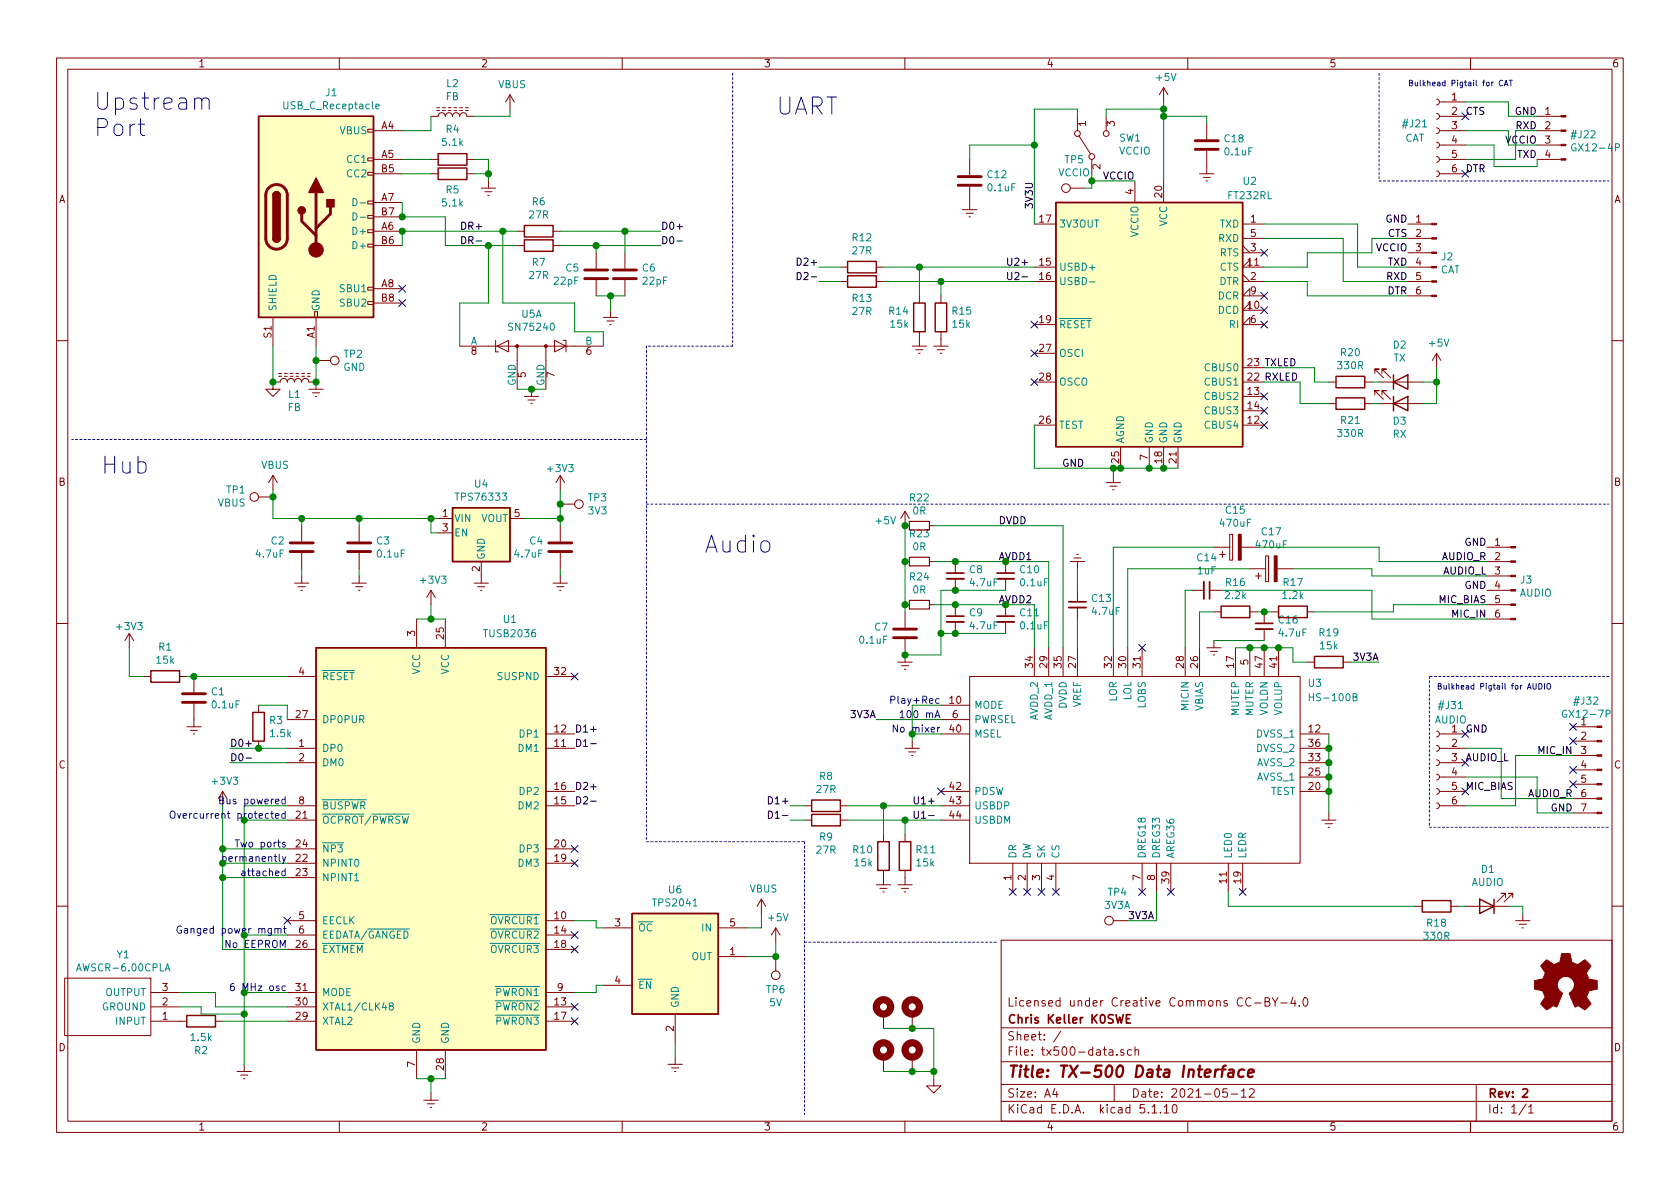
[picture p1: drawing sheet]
<svg xmlns="http://www.w3.org/2000/svg" width="297mm" height="210mm" viewBox="0 0 297 210" stroke-linecap="round" stroke-linejoin="round" font-family="sans-serif">
<defs><g id="words">
<g font-size="4.2" fill="#0000c2">
<text x="16.5" y="19.5">Upstream</text>
<text x="137.2" y="20.3">UART</text>
<text x="16.5" y="24.1">Port</text>
<text x="17.8" y="83.8">Hub</text>
<text x="124.5" y="97.8">Audio</text>
</g>
<text font-size="2.8" fill="#840000" x="178" y="190.5">Title: TX-500 Data Interface</text>
<g font-size="2.1" fill="#840000">
<text x="178" y="178">Licensed under Creative Commons CC-BY-4.0</text>
<text x="178" y="184">Sheet: /</text>
<text x="178" y="181">Chris Keller K0SWE</text>
<text x="178" y="186.7">File: tx500-data.sch</text>
<text x="178" y="196.9">KiCad E.D.A. kicad 5.1.10</text>
<text x="178" y="194.1">Size: A4</text>
<text x="200" y="194.1">Date: 2021-05-12</text>
<text x="263" y="194.1">Rev: 2</text>
<text x="263" y="196.9">Id: 1/1</text>
</g>
<g font-size="1.8" fill="#840000">
<text x="35" y="11.9">1</text>
<text x="85" y="11.9">2</text>
<text x="135" y="11.9">3</text>
<text x="185" y="11.9">4</text>
<text x="235" y="11.9">5</text>
<text x="285" y="11.9">6</text>
<text x="256.7" y="17.8">1</text>
<text x="67.5" y="22.9">A4</text>
<text x="192" y="22.3" transform="rotate(-90 192 22.3)">1</text>
<text x="197.1" y="22.3" transform="rotate(-90 197.1 22.3)">3</text>
<text x="256.7" y="20.3">2</text>
<text x="256.7" y="22.9">3</text>
<text x="273.2" y="20.3">1</text>
<text x="273.2" y="22.9">2</text>
<text x="67.5" y="27.9">A5</text>
<text x="194.6" y="29.9" transform="rotate(-90 194.6 29.9)">2</text>
<text x="256.7" y="25.4">4</text>
<text x="256.7" y="27.9">5</text>
<text x="273.2" y="25.4">3</text>
<text x="273.2" y="27.9">4</text>
<text x="10.4" y="35.9">A</text>
<text x="67.5" y="35.6">A7</text>
<text x="67.5" y="30.5">B5</text>
<text x="200.4" y="34.4" transform="rotate(-90 200.4 34.4)">4</text>
<text x="205.5" y="34.9" transform="rotate(-90 205.5 34.9)">20</text>
<text x="256.7" y="30.5">6</text>
<text x="285.4" y="35.9">A</text>
<text x="67.5" y="40.6">A6</text>
<text x="67.5" y="38.1">B7</text>
<text x="183.8" y="39.4">17</text>
<text x="221.1" y="39.4">1</text>
<text x="221.1" y="41.9">5</text>
<text x="250.3" y="39.4">1</text>
<text x="250.3" y="41.9">2</text>
<text x="67.5" y="43.2">B6</text>
<text x="183.8" y="47">15</text>
<text x="220.6" y="47">11</text>
<text x="221.1" y="44.4">3</text>
<text x="250.3" y="44.4">3</text>
<text x="250.3" y="47">4</text>
<text x="67.5" y="50.8">A8</text>
<text x="67.5" y="53.3">B8</text>
<text x="183.8" y="49.5">16</text>
<text x="221.1" y="49.5">2</text>
<text x="221.1" y="52.1">9</text>
<text x="250.3" y="49.5">5</text>
<text x="250.3" y="52.1">6</text>
<text x="48" y="59.7" transform="rotate(-90 48 59.7)">S1</text>
<text x="55.6" y="59.8" transform="rotate(-90 55.6 59.8)">A1</text>
<text x="183.8" y="57.1">19</text>
<text x="220.6" y="54.6">10</text>
<text x="221.1" y="57.1">6</text>
<text x="83.3" y="62.7">8</text>
<text x="103.7" y="62.7">6</text>
<text x="183.8" y="62.2">27</text>
<text x="93" y="66.8" transform="rotate(-90 93 66.8)">5</text>
<text x="98" y="66.8" transform="rotate(-90 98 66.8)">7</text>
<text x="183.8" y="67.3">28</text>
<text x="220.6" y="69.8">13</text>
<text x="183.8" y="74.9">26</text>
<text x="220.6" y="74.9">12</text>
<text x="220.6" y="72.4">14</text>
<text x="197.9" y="81.9" transform="rotate(-90 197.9 81.9)">25</text>
<text x="202.9" y="81.4" transform="rotate(-90 202.9 81.4)">7</text>
<text x="205.5" y="81.9" transform="rotate(-90 205.5 81.9)">18</text>
<text x="208" y="81.9" transform="rotate(-90 208 81.9)">21</text>
<text x="10.4" y="85.9">B</text>
<text x="285.4" y="85.9">B</text>
<text x="78.3" y="91.4">1</text>
<text x="78.3" y="94">3</text>
<text x="91" y="91.4">5</text>
<text x="84.8" y="101.1" transform="rotate(-90 84.8 101.1)">2</text>
<text x="264.3" y="96.5">1</text>
<text x="264.3" y="99.1">2</text>
<text x="264.3" y="101.6">3</text>
<text x="264.3" y="104.1">4</text>
<text x="264.3" y="106.7">5</text>
<text x="73.4" y="112.5" transform="rotate(-90 73.4 112.5)">3</text>
<text x="78.5" y="113" transform="rotate(-90 78.5 113)">25</text>
<text x="264.3" y="109.2">6</text>
<text x="52.9" y="119.4">4</text>
<text x="98.1" y="119.4">32</text>
<text x="182.6" y="118.1" transform="rotate(-90 182.6 118.1)">34</text>
<text x="185.2" y="118.1" transform="rotate(-90 185.2 118.1)">29</text>
<text x="187.7" y="118.1" transform="rotate(-90 187.7 118.1)">35</text>
<text x="190.2" y="118.1" transform="rotate(-90 190.2 118.1)">27</text>
<text x="196.6" y="118.1" transform="rotate(-90 196.6 118.1)">32</text>
<text x="199.1" y="118.1" transform="rotate(-90 199.1 118.1)">30</text>
<text x="201.7" y="118.1" transform="rotate(-90 201.7 118.1)">31</text>
<text x="209.3" y="118.1" transform="rotate(-90 209.3 118.1)">28</text>
<text x="211.8" y="118.1" transform="rotate(-90 211.8 118.1)">26</text>
<text x="218.2" y="118.1" transform="rotate(-90 218.2 118.1)">17</text>
<text x="220.7" y="117.6" transform="rotate(-90 220.7 117.6)">5</text>
<text x="223.3" y="118.1" transform="rotate(-90 223.3 118.1)">47</text>
<text x="225.8" y="118.1" transform="rotate(-90 225.8 118.1)">41</text>
<text x="167.9" y="124.5">10</text>
<text x="52.4" y="127">27</text>
<text x="98.1" y="129.5">12</text>
<text x="167.9" y="129.5">40</text>
<text x="168.4" y="127">6</text>
<text x="231.4" y="129.5">12</text>
<text x="256.7" y="129.5">1</text>
<text x="279.6" y="128.3">1</text>
<text x="279.6" y="130.8">2</text>
<text x="10.4" y="135.9">C</text>
<text x="52.9" y="132.1">1</text>
<text x="52.9" y="134.6">2</text>
<text x="98.1" y="132.1">11</text>
<text x="231.4" y="137.2">25</text>
<text x="231.4" y="134.6">33</text>
<text x="231.4" y="132.1">36</text>
<text x="256.7" y="132.1">2</text>
<text x="256.7" y="134.6">3</text>
<text x="256.7" y="137.2">4</text>
<text x="279.6" y="133.3">3</text>
<text x="279.6" y="135.9">4</text>
<text x="285.4" y="135.9">C</text>
<text x="52.9" y="142.2">8</text>
<text x="98.1" y="142.2">15</text>
<text x="98.1" y="139.7">16</text>
<text x="167.9" y="139.7">42</text>
<text x="167.9" y="142.2">43</text>
<text x="231.4" y="139.7">20</text>
<text x="256.7" y="139.7">5</text>
<text x="256.7" y="142.2">6</text>
<text x="279.6" y="138.4">5</text>
<text x="279.6" y="141">6</text>
<text x="279.6" y="143.5">7</text>
<text x="52.4" y="144.8">21</text>
<text x="52.4" y="149.9">24</text>
<text x="98.1" y="149.9">20</text>
<text x="167.9" y="144.8">44</text>
<text x="52.4" y="152.4">22</text>
<text x="52.4" y="154.9">23</text>
<text x="98.1" y="152.4">19</text>
<text x="178.8" y="155.7" transform="rotate(-90 178.8 155.7)">1</text>
<text x="181.4" y="155.7" transform="rotate(-90 181.4 155.7)">2</text>
<text x="183.9" y="155.7" transform="rotate(-90 183.9 155.7)">3</text>
<text x="186.4" y="155.7" transform="rotate(-90 186.4 155.7)">4</text>
<text x="201.7" y="155.7" transform="rotate(-90 201.7 155.7)">7</text>
<text x="204.2" y="155.7" transform="rotate(-90 204.2 155.7)">8</text>
<text x="206.8" y="156.2" transform="rotate(-90 206.8 156.2)">39</text>
<text x="216.9" y="156.2" transform="rotate(-90 216.9 156.2)">11</text>
<text x="219.5" y="156.2" transform="rotate(-90 219.5 156.2)">19</text>
<text x="52.4" y="167.6">26</text>
<text x="52.9" y="162.6">5</text>
<text x="52.9" y="165.1">6</text>
<text x="98.1" y="162.6">10</text>
<text x="98.1" y="165.1">14</text>
<text x="98.1" y="167.6">18</text>
<text x="108.7" y="163.8">3</text>
<text x="129.1" y="163.8">5</text>
<text x="108.7" y="174">4</text>
<text x="129.1" y="168.9">1</text>
<text x="28.7" y="177.8">2</text>
<text x="28.7" y="175.3">3</text>
<text x="52.4" y="177.8">30</text>
<text x="52.4" y="175.3">31</text>
<text x="98.1" y="177.8">13</text>
<text x="98.6" y="175.3">9</text>
<text x="10.4" y="185.9">D</text>
<text x="28.7" y="180.3">1</text>
<text x="52.4" y="180.3">29</text>
<text x="98.1" y="180.3">17</text>
<text x="119.1" y="182.3" transform="rotate(-90 119.1 182.3)">2</text>
<text x="285.4" y="185.9">D</text>
<text x="73.4" y="188.7" transform="rotate(-90 73.4 188.7)">7</text>
<text x="78.5" y="189.2" transform="rotate(-90 78.5 189.2)">28</text>
<text x="35" y="199.9">1</text>
<text x="85" y="199.9">2</text>
<text x="135" y="199.9">3</text>
<text x="185" y="199.9">4</text>
<text x="235" y="199.9">5</text>
<text x="285" y="199.9">6</text>
</g>
<g font-size="1.8" fill="#008484">
<text x="57.6" y="17">J1</text>
<text x="78.8" y="17.7">FB</text>
<text x="79" y="15.4">L2</text>
<text x="88.1" y="15.6">VBUS</text>
<text x="204.5" y="14.3">+5V</text>
<text x="50.4" y="19.3">USB_C_Receptacle</text>
<text x="60.1" y="23.7">VBUS</text>
<text x="78.9" y="23.5">R4</text>
<text x="248.2" y="22.5">#J21</text>
<text x="61.5" y="28.8">CC1</text>
<text x="78.3" y="25.8">5.1k</text>
<text x="188.3" y="28.9">TP5</text>
<text x="197.9" y="27.4">VCCIO</text>
<text x="197.9" y="25">SW1</text>
<text x="216.6" y="25.2">C18</text>
<text x="216.7" y="27.5">0.1uF</text>
<text x="248.4" y="25.1">CAT</text>
<text x="278" y="24.5">#J22</text>
<text x="278.5" y="26.8">GX12-4P</text>
<text x="61.5" y="31.4">CC2</text>
<text x="78.9" y="34.2">R5</text>
<text x="174.7" y="31.5">C12</text>
<text x="174.8" y="33.8">0.1uF</text>
<text x="187.1" y="31.2">VCCIO</text>
<text x="217.2" y="35.2">FT232RL</text>
<text x="219.9" y="32.7">U2</text>
<text x="62.7" y="41.5">D+</text>
<text x="78.3" y="36.5">5.1k</text>
<text x="93.6" y="38.6">27R</text>
<text x="94.1" y="36.3">R6</text>
<text x="187.2" y="40.3">3V3OUT</text>
<text x="201.3" y="41.9" transform="rotate(-90 201.3 41.9)">VCCIO</text>
<text x="206.4" y="40.1" transform="rotate(-90 206.4 40.1)">VCC</text>
<text x="215.7" y="40.3">TXD</text>
<text x="62.7" y="44.1">D+</text>
<text x="94.1" y="47">R7</text>
<text x="150.8" y="42.7">R12</text>
<text x="150.8" y="45">27R</text>
<text x="187.2" y="47.9">USBD+</text>
<text x="215.5" y="42.8">RXD</text>
<text x="215.7" y="47.9">CTS</text>
<text x="215.7" y="45.3">RTS</text>
<text x="254.9" y="46">J2</text>
<text x="60.3" y="51.7">SBU1</text>
<text x="93.6" y="49.3">27R</text>
<text x="98" y="50.3">22pF</text>
<text x="100.1" y="48">C5</text>
<text x="113.6" y="48">C6</text>
<text x="113.7" y="50.3">22pF</text>
<text x="150.8" y="53.4">R13</text>
<text x="187.2" y="50.4">USBD-</text>
<text x="215.4" y="53">DCR</text>
<text x="215.6" y="50.4">DTR</text>
<text x="254.6" y="48.4">CAT</text>
<text x="48.9" y="55.1" transform="rotate(-90 48.9 55.1)">SHIELD</text>
<text x="56.5" y="55.1" transform="rotate(-90 56.5 55.1)">GND</text>
<text x="60.3" y="54.2">SBU2</text>
<text x="90.3" y="58.5">SN75240</text>
<text x="92.2" y="56.2">U5A</text>
<text x="150.8" y="55.7">27R</text>
<text x="157.3" y="55.6">R14</text>
<text x="157.5" y="58">15k</text>
<text x="168.4" y="55.6">R15</text>
<text x="168.5" y="58">15k</text>
<text x="187.2" y="58">RESET</text>
<text x="215.4" y="55.5">DCD</text>
<text x="217.4" y="58">RI</text>
<text x="60.7" y="65.6">GND</text>
<text x="60.8" y="63.3">TP2</text>
<text x="83.2" y="61">A</text>
<text x="103.5" y="61">B</text>
<text x="187.2" y="63.1">OSCI</text>
<text x="213.2" y="65.7">CBUS0</text>
<text x="236.7" y="65.3">330R</text>
<text x="237.1" y="63">R20</text>
<text x="246.4" y="61.6">D2</text>
<text x="246.4" y="64">TX</text>
<text x="252.8" y="61.3">+5V</text>
<text x="51.1" y="70.4">L1</text>
<text x="91.2" y="68.2" transform="rotate(-90 91.2 68.2)">GND</text>
<text x="96.3" y="68.2" transform="rotate(-90 96.3 68.2)">GND</text>
<text x="187.2" y="68.2">OSCO</text>
<text x="213.2" y="70.7">CBUS2</text>
<text x="213.2" y="68.2">CBUS1</text>
<text x="50.9" y="72.7">FB</text>
<text x="187.2" y="75.8">TEST</text>
<text x="213.2" y="75.8">CBUS4</text>
<text x="213.2" y="73.3">CBUS3</text>
<text x="236.7" y="77.3">330R</text>
<text x="237.1" y="75">R21</text>
<text x="246.3" y="77.4">RX</text>
<text x="246.4" y="75.1">D3</text>
<text x="46.2" y="82.9">VBUS</text>
<text x="97" y="83.5">+3V3</text>
<text x="198.8" y="78.5" transform="rotate(-90 198.8 78.5)">AGND</text>
<text x="203.8" y="78.5" transform="rotate(-90 203.8 78.5)">GND</text>
<text x="206.4" y="78.5" transform="rotate(-90 206.4 78.5)">GND</text>
<text x="208.9" y="78.5" transform="rotate(-90 208.9 78.5)">GND</text>
<text x="38.5" y="89.6">VBUS</text>
<text x="40.1" y="87.3">TP1</text>
<text x="80.9" y="88.5">TPS76333</text>
<text x="84" y="86.2">U4</text>
<text x="104" y="88.7">TP3</text>
<text x="160.9" y="88.7">R22</text>
<text x="80.3" y="92.3">VIN</text>
<text x="80.3" y="94.9">EN</text>
<text x="85" y="92.3">VOUT</text>
<text x="104.1" y="91">3V3</text>
<text x="154.9" y="92.7">+5V</text>
<text x="160.9" y="95">R23</text>
<text x="161.4" y="91">0R</text>
<text x="215.9" y="93.2">470uF</text>
<text x="216.8" y="90.9">C15</text>
<text x="223.1" y="94.7">C17</text>
<text x="45.4" y="98.6">4.7uF</text>
<text x="48" y="96.3">C2</text>
<text x="66.6" y="96.3">C3</text>
<text x="66.8" y="98.6">0.1uF</text>
<text x="85.7" y="99.1" transform="rotate(-90 85.7 99.1)">GND</text>
<text x="91.1" y="98.6">4.7uF</text>
<text x="93.7" y="96.3">C4</text>
<text x="161.4" y="97.3">0R</text>
<text x="171.4" y="101.4">C8</text>
<text x="180.4" y="101.4">C10</text>
<text x="211.7" y="99.3">C14</text>
<text x="211.8" y="101.6">1uF</text>
<text x="222.2" y="97">470uF</text>
<text x="74.5" y="103.2">+3V3</text>
<text x="160.9" y="102.6">R24</text>
<text x="161.4" y="104.9">0R</text>
<text x="171.6" y="103.7">4.7uF</text>
<text x="180.5" y="103.7">0.1uF</text>
<text x="193.1" y="106.4">C13</text>
<text x="216.7" y="105.9">2.2k</text>
<text x="216.8" y="103.6">R16</text>
<text x="226.9" y="105.9">1.2k</text>
<text x="227" y="103.6">R17</text>
<text x="268.7" y="105.5">AUDIO</text>
<text x="268.9" y="103.2">J3</text>
<text x="20.8" y="111.4">+3V3</text>
<text x="85.8" y="112.7">TUSB2036</text>
<text x="89.1" y="110.2">U1</text>
<text x="152.1" y="113.8">0.1uF</text>
<text x="154.7" y="111.5">C7</text>
<text x="171.4" y="109">C9</text>
<text x="171.6" y="111.3">4.7uF</text>
<text x="180.4" y="109">C11</text>
<text x="180.5" y="111.3">0.1uF</text>
<text x="193.2" y="108.8">4.7uF</text>
<text x="226.1" y="110.3">C16</text>
<text x="226.2" y="112.6">4.7uF</text>
<text x="233.3" y="112.5">R19</text>
<text x="27.7" y="117.4">15k</text>
<text x="28.1" y="115.1">R1</text>
<text x="74.3" y="119.3" transform="rotate(-90 74.3 119.3)">VCC</text>
<text x="79.4" y="119.3" transform="rotate(-90 79.4 119.3)">VCC</text>
<text x="233.5" y="114.8">15k</text>
<text x="37.4" y="123">C1</text>
<text x="37.6" y="125.3">0.1uF</text>
<text x="56.9" y="120.3">RESET</text>
<text x="88.1" y="120.3">SUSPND</text>
<text x="172.2" y="125.3">MODE</text>
<text x="188.6" y="125.4" transform="rotate(-90 188.6 125.4)">DVDD</text>
<text x="191.1" y="125.1" transform="rotate(-90 191.1 125.1)">VREF</text>
<text x="197.5" y="124.1" transform="rotate(-90 197.5 124.1)">LOR</text>
<text x="200" y="123.9" transform="rotate(-90 200 123.9)">LOL</text>
<text x="202.6" y="125.3" transform="rotate(-90 202.6 125.3)">LOBS</text>
<text x="210.2" y="125.4" transform="rotate(-90 210.2 125.4)">MICIN</text>
<text x="212.7" y="125.8" transform="rotate(-90 212.7 125.8)">VBIAS</text>
<text x="231.4" y="121.5">U3</text>
<text x="232.1" y="124">HS-100B</text>
<text x="254.6" y="125.4">#J31</text>
<text x="278.5" y="124.6">#J32</text>
<text x="47.7" y="128">R3</text>
<text x="47.9" y="130.3">1.5k</text>
<text x="56.9" y="127.9">DP0PUR</text>
<text x="92.1" y="130.4">DP1</text>
<text x="172.2" y="130.4">MSEL</text>
<text x="172.2" y="127.9">PWRSEL</text>
<text x="183.5" y="127.4" transform="rotate(-90 183.5 127.4)">AVDD_2</text>
<text x="186.1" y="127.4" transform="rotate(-90 186.1 127.4)">AVDD_1</text>
<text x="219.1" y="126.6" transform="rotate(-90 219.1 126.6)">MUTEP</text>
<text x="221.6" y="126.7" transform="rotate(-90 221.6 126.7)">MUTER</text>
<text x="222.3" y="130.4">DVSS_1</text>
<text x="224.2" y="126.6" transform="rotate(-90 224.2 126.6)">VOLDN</text>
<text x="226.7" y="126.5" transform="rotate(-90 226.7 126.5)">VOLUP</text>
<text x="253.7" y="127.9">AUDIO</text>
<text x="276.8" y="126.9">GX12-7P</text>
<text x="56.9" y="133">DP0</text>
<text x="56.9" y="135.5">DM0</text>
<text x="91.8" y="133">DM1</text>
<text x="144.9" y="137.9">R8</text>
<text x="222.3" y="135.5">AVSS_2</text>
<text x="222.3" y="133">DVSS_2</text>
<text x="37.7" y="138.8">+3V3</text>
<text x="56.9" y="143.1">BUSPWR</text>
<text x="91.8" y="143.1">DM2</text>
<text x="92.1" y="140.6">DP2</text>
<text x="144.4" y="140.2">27R</text>
<text x="172.2" y="140.6">PDSW</text>
<text x="172.2" y="143.1">USBDP</text>
<text x="222.3" y="138">AVSS_1</text>
<text x="224.6" y="140.6">TEST</text>
<text x="56.9" y="145.7">OCPROT/PWRSW</text>
<text x="144.9" y="148.6">R9</text>
<text x="172.2" y="145.7">USBDM</text>
<text x="56.9" y="153.3">NPINT0</text>
<text x="56.9" y="155.8">NPINT1</text>
<text x="56.9" y="150.7">NP3</text>
<text x="91.8" y="153.3">DM3</text>
<text x="92.1" y="150.7">DP3</text>
<text x="144.4" y="150.9">27R</text>
<text x="150.9" y="150.9">R10</text>
<text x="151.2" y="153.2">15k</text>
<text x="162.1" y="150.9">R11</text>
<text x="162.1" y="153.2">15k</text>
<text x="179.7" y="151.9" transform="rotate(-90 179.7 151.9)">DR</text>
<text x="182.2" y="151.9" transform="rotate(-90 182.2 151.9)">DW</text>
<text x="184.8" y="151.9" transform="rotate(-90 184.8 151.9)">SK</text>
<text x="187.3" y="151.9" transform="rotate(-90 187.3 151.9)">CS</text>
<text x="202.6" y="151.9" transform="rotate(-90 202.6 151.9)">DREG18</text>
<text x="205.1" y="151.9" transform="rotate(-90 205.1 151.9)">DREG33</text>
<text x="207.6" y="151.9" transform="rotate(-90 207.6 151.9)">AREG36</text>
<text x="217.8" y="151.9" transform="rotate(-90 217.8 151.9)">LED0</text>
<text x="220.3" y="151.9" transform="rotate(-90 220.3 151.9)">LEDR</text>
<text x="262" y="154.4">D1</text>
<text x="115.7" y="160.3">TPS2041</text>
<text x="118.3" y="158">U6</text>
<text x="132.6" y="157.8">VBUS</text>
<text x="195.3" y="160.7">3V3A</text>
<text x="195.9" y="158.4">TP4</text>
<text x="260.2" y="156.7">AUDIO</text>
<text x="56.9" y="163.4">EECLK</text>
<text x="56.9" y="166">EEDATA/GANGED</text>
<text x="86.9" y="163.4">OVRCUR1</text>
<text x="86.9" y="166">OVRCUR2</text>
<text x="112.8" y="164.7">OC</text>
<text x="124.2" y="164.7">IN</text>
<text x="135.9" y="162.9">+5V</text>
<text x="251.9" y="166.2">330R</text>
<text x="252.4" y="163.9">R18</text>
<text x="14" y="171.8">AWSCR-6.00CPLA</text>
<text x="20.7" y="169.5">Y1</text>
<text x="56.9" y="168.5">EXTMEM</text>
<text x="86.9" y="168.5">OVRCUR3</text>
<text x="122.3" y="169.8">OUT</text>
<text x="18.1" y="178.7">GROUND</text>
<text x="18.6" y="176.1">OUTPUT</text>
<text x="56.9" y="178.7">XTAL1/CLK48</text>
<text x="56.9" y="176.1">MODE</text>
<text x="87.7" y="178.7">PWRON2</text>
<text x="87.7" y="176.1">PWRON1</text>
<text x="112.8" y="174.9">EN</text>
<text x="120" y="178.3" transform="rotate(-90 120 178.3)">GND</text>
<text x="135.5" y="175.6">TP6</text>
<text x="136.1" y="177.9">5V</text>
<text x="20.6" y="181.2">INPUT</text>
<text x="33.8" y="184.1">1.5k</text>
<text x="56.9" y="181.2">XTAL2</text>
<text x="74.3" y="184.7" transform="rotate(-90 74.3 184.7)">GND</text>
<text x="79.4" y="184.7" transform="rotate(-90 79.4 184.7)">GND</text>
<text x="87.7" y="181.2">PWRON3</text>
<text x="34.4" y="186.4">R2</text>
</g>
<g font-size="1.8">
<text x="259.1" y="20.3">CTS</text>
<text x="267.8" y="20.3">GND</text>
<text x="268" y="22.9">RXD</text>
<text x="266.2" y="25.4">VCCIO</text>
<text x="268.2" y="27.9">TXD</text>
<text x="195" y="31.7">VCCIO</text>
<text x="259.1" y="30.5">DTR</text>
<text x="81.3" y="40.6">DR+</text>
<text x="116.8" y="40.6">D0+</text>
<text x="182.6" y="37.1" transform="rotate(-90 182.6 37.1)">3V3U</text>
<text x="245" y="39.4">GND</text>
<text x="245.4" y="41.9">CTS</text>
<text x="81.3" y="43.2">DR-</text>
<text x="116.8" y="43.2">D0-</text>
<text x="141.5" y="47">D2+</text>
<text x="177.8" y="47">U2+</text>
<text x="243.3" y="44.4">VCCIO</text>
<text x="245.4" y="47">TXD</text>
<text x="141.9" y="49.5">D2-</text>
<text x="177.8" y="49.5">U2-</text>
<text x="245.2" y="49.5">RXD</text>
<text x="245.3" y="52.1">DTR</text>
<text x="220.6" y="64.8">23 TXLED</text>
<text x="220.6" y="67.3">22 RXLED</text>
<text x="187.8" y="82.5">GND</text>
<text x="176.5" y="92.7">DVDD</text>
<text x="176.5" y="99.1">AVDD1</text>
<text x="254.9" y="99.1">AUDIO_R</text>
<text x="255.1" y="101.6">AUDIO_L</text>
<text x="259" y="96.5">GND</text>
<text x="176.5" y="106.7">AVDD2</text>
<text x="254.4" y="106.7">MIC_BIAS</text>
<text x="259" y="104.1">GND</text>
<text x="256.9" y="109.2">MIC_IN</text>
<text x="239.4" y="116.8">3V3A</text>
<text x="101.6" y="129.5">D1+</text>
<text x="150.5" y="127">3V3A</text>
<text x="259.1" y="129.5">GND</text>
<text x="40.6" y="132.1">D0+</text>
<text x="40.6" y="134.6">D0-</text>
<text x="101.6" y="132.1">D1-</text>
<text x="259.1" y="134.6">AUDIO_L</text>
<text x="272.1" y="133.3">MIC_IN</text>
<text x="101.6" y="142.2">D2-</text>
<text x="101.6" y="139.7">D2+</text>
<text x="136.4" y="142.2">D1+</text>
<text x="161.3" y="142.2">U1+</text>
<text x="259.1" y="139.7">MIC_BIAS</text>
<text x="270.2" y="141">AUDIO_R</text>
<text x="274.2" y="143.5">GND</text>
<text x="136.9" y="144.8">D1-</text>
<text x="161.3" y="144.8">U1-</text>
<text x="199.4" y="162.6">3V3A</text>
</g>
<g font-size="1.8" fill="#0000c2">
<text x="158.4" y="124.5">Play+Rec</text>
<text x="158.8" y="129.5">No mixer</text>
<text x="160.1" y="127">100 mA</text>
<text x="39.7" y="142.2">Bus powered</text>
<text x="42.3" y="149.9">Two ports</text>
<text x="40.3" y="152.4">permanently</text>
<text x="43.5" y="154.9">attached</text>
<text x="40.3" y="167.6">No EEPROM</text>
<text x="42.1" y="175.3">6 MHz osc</text>
</g>
<g font-size="1.8" fill="#008400">
<text x="32.1" y="144.8">Overcurrent protected</text>
<text x="33.2" y="165.1">Ganged power mgmt</text>
</g>
<g font-size="1.4" fill="#0000c2">
<text x="248.9" y="15.2">Bulkhead Pigtail for CAT</text>
<text x="254" y="121.9">Bulkhead Pigtail for AUDIO</text>
</g>
</g></defs>
<g fill="none" stroke="#840000" stroke-width=".18">
<path d="M10 10.3h277v189.9h-277zM12 12.2h273v186.1h-273zM60 10.3v1.9M77.2 19.6h.5M77.2 19h.5M78.2 19.6h.5M78.2 19h.5M79.2 19.6h.6M79.2 19h.6M80.3 19.6h.5M80.3 19h.5M81.3 19.6h.5"/>
<path d="M81.3 19h.5M82.3 19.6h.5M82.3 19h.5M90.2 16.8l-.8 1.2M90.2 16.8v2.5M90.2 16.8l.7 1.2M110 10.3v1.9M160 10.3v1.9M205.7 15.5v2.5M205.7 15.5l-.7 1.3M205.7 15.5l.8 1.3M210 10.3v1.9"/>
<path d="M254 17.5l.3 .1 .2 .3-.1 .5-.4 .1M254.5 18h4.6M260 10.3v1.9M65 38.1h1v.5h-1zM65 35.6h1v.5h-1zM65 30.5h1v.5h-1zM65 27.9h1v.5h-1zM65 22.9h1v.5h-1zM66 30.7h5.1M66 28.2h5.1M66 23.1h5.1M66 35.8h5.1"/>
<path d="M66 38.3h5.1M76.2 20.6h1.3a.63 .63 0 0 1 .6-.7 .63 .63 0 0 1 .6 .7 .63 .63 0 0 1 .7-.7 .63 .63 0 0 1 .6 .7 .63 .63 0 0 1 .6-.7 .63 .63 0 0 1 .7 .7 .63 .63 0 0 1 .6-.7 .63 .63 0 0 1 .6 .7h1.3M76.2 30.7h1.3M76.2 28.2h1.3M82.5 30.7h1.3M82.5 28.2h1.3M85.1 33.3h2.5M85.7 33.9h1.3M86.2 34.5h.3M86.4 32v1.3M170.2 37.1h2.5M170.8 37.7h1.3"/>
<path d="M171.3 38.3h.3M171.4 28.2v2.8M171.4 33v4.1M182.9 39.6h3.8M189.2 33.3h2.6M190.5 20.6v2.5M190.8 24l2 3.2M193 28.2v2.5M195.6 20.6v2.5M200.7 32v3.8M205.7 32v3.8M212.1 30.7h2.5"/>
<path d="M212.7 31.4h1.3M213.2 32h.3M213.4 21.8v2.8M213.4 26.7v4M219.7 39.6h3.8M248.9 39.6h4.2M254 30.2l.3 .1 .2 .3-.1 .5-.4 .1M254 27.7l.3 .1 .2 .3-.1 .4-.4 .2M254 25.1l.3 .2 .2 .2-.1 .5-.4 .2M254 22.6l.3 .1 .2 .3-.1 .4-.4 .2M254 20.1l.3 .1 .2 .3-.1 .4-.4 .2M254.5 30.7h4.6"/>
<path d="M254.5 28.2h4.6M254.5 20.6h4.6M254.5 23.1h4.6M254.5 25.6h4.6M271.8 28.2h4.2M271.8 20.6h4.2M271.8 23.1h4.2M271.8 25.6h4.2M48.3 56.1v5.1M55.6 55.1h.5v1h-.5zM55.9 56.1v5.1M65 53.3h1v.5h-1z"/>
<path d="M65 50.8h1v.5h-1zM65 43.2h1v.5h-1zM65 40.6h1v.5h-1zM66 40.9h5.1M66 51h5.1M66 43.4h5.1M66 53.6h5.1M91.4 40.9h1.3M91.4 43.4h1.3M97.8 40.9h1.3M97.8 43.4h1.3M105.4 44.7v2.8"/>
<path d="M105.4 49.5v2.8M106.7 56.1h2.5M107.3 56.8h1.3M107.8 57.4h.3M107.9 54.9v1.2M110.5 44.7v2.8M110.5 49.5v2.8M148.6 49.8h1.3M148.6 47.2h1.3M154.9 49.8h1.3M154.9 47.2h1.3M162.6 52.3v1.3"/>
<path d="M162.6 58.7v2.5M166.4 52.3v1.3M166.4 58.7v2.5M182.9 49.8h3.8M182.9 47.2h3.8M182.9 57.4h3.8M219.7 49.8h3.8M219.7 44.7h3.8M219.7 42.2h3.8M219.7 48.5l1.3 1.3M219.7 43.4l1.3 1.3M221 54.9v-1.3l-1.3 1.3h3.8"/>
<path d="M221 47.2v-1.2l-1.3 1.2h3.8M221 57.4v-1.3l-1.3 1.3h3.8M221 52.3v-1.3l-1.3 1.3h3.8M248.9 52.3h4.2M248.9 49.8h4.2M248.9 47.2h4.2M248.9 44.7h4.2M248.9 42.2h4.2M10 60.2h2M48.3 68.8h-1.3l1.3 1.3 1.2-1.3h-1.2v-1.2h1.2a.63 .63 0 0 1 .7-.7 .63 .63 0 0 1 .6 .7 .63 .63 0 0 1 .6-.7 .63 .63 0 0 1 .7 .7 .63 .63 0 0 1 .6-.7 .63 .63 0 0 1 .6 .7 .63 .63 0 0 1 .7-.7 .63 .63 0 0 1 .6 .7h1.3v1.2M49.3 66.5h.5M49.3 66h.5"/>
<path d="M50.3 66.5h.5M50.3 66h.5M51.3 66.5h.5M51.3 66h.5M52.3 66.5h.5M52.3 66h.5M53.3 66.5h.5M53.3 66h.5M54.4 66.5h.5M54.4 66h.5M54.6 68.8h2.5M55.2 69.5h1.3"/>
<path d="M55.8 70.1h.2M55.9 63.7h2.5M81.3 61.2h25.4M87.6 60.2v2h.5M87.9 61.2l2-1v2zM91.4 61.2v7.6M92.7 70.1h2.5M93.3 70.7h1.3M93.9 71.4h.2M94 68.8v1.3M96.5 61.2v7.6M98 60.2l2.1 1-2.1 1z"/>
<path d="M99.6 60.2h.5v2M161.3 61.2h2.5M161.9 61.8h1.3M162.4 62.5h.3M165.1 61.2h2.5M165.7 61.8h1.3M166.2 62.5h.3M182.9 67.6h3.8M182.9 75.2h3.8M182.9 62.5h3.8M198.1 79v3.8M203.2 79v3.8"/>
<path d="M205.7 79v3.8M208.3 79v3.8M219.7 67.6h3.8M219.7 75.2h3.8M219.7 70.1h3.8M219.7 72.6h3.8M219.7 65h3.8M234.9 71.4h1.3M234.9 67.6h1.3M241.3 71.4h1.3M241.3 67.6h1.3M243.1 69.8v-.7h.7h-.7l1.5 1.5"/>
<path d="M243.1 66v-.7h.7h-.7l1.5 1.5M243.8 71.4h7.7M243.8 67.6h7.7M244.3 69.8v-.7h.8h-.8l1.6 1.5M244.3 66v-.7h.8h-.8l1.6 1.5M254 62.5l-.8 1.2M254 62.5v2.5M254 62.5l.8 1.2M285 60.2h2M45.7 87.9h2.6M48.3 84.1v2.5M48.3 84.1l-.8 1.2"/>
<path d="M48.3 84.1l.7 1.2M53.3 93v2.8M53.3 97.8v2.8M63.5 93v2.8M63.5 97.8v2.8M77.5 91.7h2.5M77.5 94.2h2.5M85.1 99.3v3.8M90.2 91.7h2.5M99.1 84.1v2.5M99.1 93v2.8M99.1 97.8v2.8"/>
<path d="M99.1 89.1h2.5M99.1 84.1l-.8 1.2M99.1 84.1l.7 1.2M160 90.4v2.6h.8M160 99.3h.8M160 90.4l-.7 1.3M160 90.4l.8 1.3M164.3 99.3h.8M164.3 93h.8M168.9 99.3v2M177.8 99.3v2M189.2 99.3h2.6"/>
<path d="M189.9 98.7h1.2M190.4 98h.2M190.5 99.3v1.3M195.6 85.3h2.5M196.2 86h1.3M196.7 86.6h.3M196.8 84.1v1.2M214.6 96.8h2.8M215.6 98h1.1M216.2 97.5v1M217.4 94.5h.5v4.6h-.5zM219.5 96.8h2.7"/>
<path d="M223.8 98.3h.5v4.6h-.5zM262.9 96.8h4.2M262.9 99.3h4.2M10 110.3h2M22.9 112l-.8 1.3M22.9 112v2.5M22.9 112l.7 1.3M25.4 119.6h1.3M31.7 119.6h1.3M34.3 119.6v2.8M50.8 119.6h5.1M52.1 103.1h2.5"/>
<path d="M52.7 103.8h1.3M53.2 104.4h.3M53.3 101.8v1.3M62.2 103.1h2.6M62.9 103.8h1.2M63.4 104.4h.2M63.5 101.8v1.3M73.7 109.5v5M76.2 104.4v2.5M76.2 104.4l-.8 1.3M76.2 104.4l.8 1.3M78.7 109.5v5"/>
<path d="M83.8 103.1h2.6M84.5 103.8h1.2M85 104.4h.2M96.5 119.6h5.1M97.8 103.1h2.5M98.4 103.8h1.3M98.9 104.4h.3M99.1 101.8v1.3M158.7 117.1h2.6M159.4 117.7h1.3M159.9 118.4h.2M160 108.2v2.8"/>
<path d="M160 113v4.1M160 106.9h.8M164.3 106.9h.8M168.9 102.4v2M168.9 106.9v2.1M168.9 110v2M171.4 119.6h58.5v33h-58.5zM177.8 102.4v2M177.8 106.9v2.1M177.8 110v2M182.9 114.5v5.1M185.4 114.5v5.1"/>
<path d="M188 114.5v5.1M190.5 104.4v2M190.5 107.4v2.1M190.5 114.5v5.1M196.8 114.5v5.1M199.4 114.5v5.1M201.9 114.5v5.1M209.5 114.5v5.1M210.8 104.4h2.1M212.1 114.5v5.1M213.4 114.5h2.5M213.9 104.4h2"/>
<path d="M214 115.2h1.3M214.5 115.8h.3M214.6 113.3v1.2M214.6 108.2h1.3M218.4 114.5v5.1M221 100.6h2.8M221 108.2h1.2M221 114.5v5.1M222 101.8h1M222.5 101.3v1.1M223.5 108.2v2M223.5 111.2v2.1"/>
<path d="M223.5 114.5v5.1M224.8 108.2h1.3M225.8 100.6h2.8M226.1 114.5v5.1M231.1 117.1h1.3M231.1 108.2h1.3M237.5 117.1h1.3M262.9 101.8h4.2M262.9 109.5h4.2M262.9 106.9h4.2M262.9 104.4h4.2M285 110.3h2"/>
<path d="M33 128.5h2.6M33.7 129.2h1.2M34.2 129.8h.2M34.3 124.5v4M39.4 139.9l-.8 1.3M39.4 139.9v2.6M39.4 139.9l.7 1.3M45.7 124.7v1.3M45.7 131.1v1.2M50.8 134.9h5.1M50.8 132.3h5.1M50.8 127.2h5.1"/>
<path d="M96.5 129.8h5.1M96.5 139.9h5.1M96.5 132.3h5.1M160 132.3h2.6M160.7 133h1.2M161.2 133.6h.2M161.3 131.1v1.2M166.4 129.8h5M166.4 139.9h5M166.4 127.2h5M166.4 124.7h5M229.9 129.8h5"/>
<path d="M229.9 139.9h5M229.9 137.4h5M229.9 134.9h5M229.9 132.3h5M254 139.4l.3 .2 .2 .2-.1 .5-.4 .2M254 136.9l.3 .1 .2 .3-.1 .4-.4 .2M254 134.4l.3 .1 .2 .3-.1 .4-.4 .2M254 131.8l.3 .1 .2 .3-.1 .5-.4 .1M254 129.3l.3 .1 .2 .3-.1 .4-.4 .2M254.5 129.8h4.6M254.5 139.9h4.6M254.5 137.4h4.6"/>
<path d="M254.5 134.9h4.6M254.5 132.3h4.6M278.1 128.5h4.2M278.1 138.7h4.2M278.1 136.1h4.2M278.1 133.6h4.2M278.1 131.1h4.2M50.8 142.5h5.1M50.8 152.6h5.1M50.8 150.1h5.1M50.8 145h5.1M50.8 155.2h5.1"/>
<path d="M96.5 142.5h5.1M96.5 152.6h5.1M96.5 150.1h5.1M134.6 159l-.7 1.3M134.6 159v2.5M134.6 159l.8 1.3M142.2 142.5h1.3M142.2 145h1.3M148.6 142.5h1.3M148.6 145h1.3M154.9 156.5h2.6M155.6 157.1h1.2"/>
<path d="M156.1 157.7h.2M156.2 147.6v1.2M156.2 153.9v2.6M158.7 156.5h2.6M159.4 157.1h1.3M159.9 157.7h.2M160 147.6v1.2M160 153.9v2.6M166.4 142.5h5M166.4 145h5M179.1 152.6v5.1M181.6 152.6v5.1"/>
<path d="M184.1 152.6v5.1M186.7 152.6v5.1M201.9 152.6v5.1M204.5 152.6v5.1M207 152.6v5.1M217.2 152.6v5.1M219.7 152.6v5.1M233.7 145h2.5M234.3 145.7h1.3M234.8 146.3h.3M234.9 143.8v1.2M254 142l.3 .1 .2 .3-.1 .4-.4 .2"/>
<path d="M254.5 142.5h4.6M266.2 158.7v-.7h-.8h.8l-1.5 1.5M267.5 158.7v-.7h-.8h.8l-1.6 1.5M278.1 143.8h4.2M278.1 141.2h4.2M10 160.2h2M11.4 173h15.3v10.1h-15.3zM26.7 178h5M26.7 175.5h5M50.8 178h5.1M50.8 175.5h5.1M50.8 162.8h5.1"/>
<path d="M50.8 165.3h5.1M50.8 167.9h5.1M96.5 178h5.1M96.5 175.5h5.1M96.5 162.8h5.1M96.5 165.3h5.1M96.5 167.9h5.1M106.7 164.1h5.1M106.7 174.2h5.1M119.4 179.3v5.1M127 164.1h5.1M127 169.2h5.1"/>
<path d="M137.2 164.1v2.5M137.2 169.2v2.5M137.2 164.1l-.8 1.2M137.2 164.1l.7 1.2M156.2 179.3v2.6M161.3 179.3v2.6M177 166.3h108v32h-108zM196.8 162.8h2.6M221.8 177.4h1.2M223.7 177.1l.7-.1 .1-.3-.2-.2-.6-.1v1.5h.5l.3-.3a.41 .41 0 0 0-.3-.5M224.9 176.4l.6 .8 .5-.8M225.5 177.2v.7"/>
<path d="M226.4 177.4h1.2M228.6 176.3l-.4 1.1h1M229 176.9v1M229.7 177.8v.1M230.6 176.5l.1-.1a.8 .8 0 0 1 .6 .8 .8 .8 0 0 1-.6 .7 1 1 0 0 1-.1-1.4zM250.2 160.3h1.3M256.5 160.3h1.3M259.1 160.3h7.6M268 162.8h2.5M268.6 163.4h1.3M269.1 164.1h.3M269.2 161.5v1.3"/>
<path d="M285 160.2h2M26.7 180.6h6.3M38.1 180.6h1.3M41.9 189.5h2.5M42.5 190.1h1.3M43.1 190.7h.2M43.2 188.2v1.3M50.8 180.6h5.1M60 198.3v1.9M73.7 185.7v5M74.9 194.6h2.6M75.6 195.2h1.2"/>
<path d="M76.1 195.8h.2M76.2 193.3v1.3M78.7 185.7v5M96.5 180.6h5.1M110 198.3v1.9M118.1 188.2h2.5M118.7 188.8h1.3M119.3 189.5h.2M119.4 186.9v1.3M156.2 186.9v2.6M160 198.3v1.9M161.3 186.9v2.6"/>
<path d="M165.1 190.7v1.3h1.3l-1.3 1.3-1.3-1.3h1.3M177 194.8h108M177 191.8h108M177 187.8h108M177 181.8h108M186.5 192.5l-.4 1h1M186.8 193v1M187.6 182.3l-1.3 2M197 191.8v3M197.5 186.5v.1M198.7 185.7l-.4-.1-.2 .2 .1 .2 .5 .2v.3h-.6M200.1 185.7l-.5-.1-.3 .3 .2 .6h.6"/>
<path d="M200.7 185.7l.2-.1 .4 .1v.9M200.7 185.1v1.5M203.7 195.8l.4-.5v1.5M203.7 196.8h.8M205.2 196.7v.1M205.8 195.8l.4-.5v1.5M205.8 196.8h.9M207.5 195.4l.2-.1a.94 .94 0 0 1 0 1.5h-.1a1 1 0 0 1-.1-1.4zM210 198.3v1.9M217 192.5h-.7l-.1 .7 .2-.1 .5 .1 .1 .2v.5l-.2 .1-.6-.1M217.7 193.5h1.1M219.5 193l.4-.5v1.5"/>
<path d="M219.5 194h.8M220.9 192.7l.2-.2h.4l.2 .2 .1 .3-1 1h1M260 198.3v1.9M261 191.8v6.5M269.8 195.2l-1.2 2M270.3 195.8l.4-.5v1.5M270.3 196.8h.8"/>
<circle cx="188.5" cy="33.3" r=".76"/>
<circle cx="190.5" cy="23.6" r=".51"/>
<circle cx="193" cy="27.7" r=".51"/>
<circle cx="195.6" cy="23.6" r=".51"/>
<circle cx="59.2" cy="63.7" r=".76"/>
<circle cx="45" cy="87.9" r=".76"/>
<circle cx="102.4" cy="89.1" r=".76"/>
<circle cx="137.2" cy="172.5" r=".76"/>
<circle cx="196.1" cy="162.8" r=".76"/>
</g>
<path d="M167.4 109h3M167.4 101.3h3M176.3 109h3M176.3 101.3h3M189 106.4h3M213.9 102.9v3M222 110.2h3M197.3 179.4l.4 1.5 .3-1 .2 1 .4-1.5M199.9 179.4h-.7v1.5h.7M199.2 180.1h.5M269.2 192.7l.3-.2h.3l.3 .5-.9 1h.9" fill="none" stroke="#840000" stroke-width=".3"/>
<path d="M214.9 189.1l-.1 1.3M215.5 189.1a.55 .55 0 0 0-.6 .4M215.9 189.1h.8M216.7 188.4l-.4 .1-.1 .2-.2 1.7M217.3 189.2h.8l-.1 1.2M218.1 189.6l-.7 .1a.4 .4 0 0 0-.3 .3 .4 .4 0 0 0 .2 .4l.7-.1M220 189.2a.68 .68 0 0 0-1 .3v.8l.3 .1 .5-.1M220.7 189.8l1-.2-.1-.4-.5-.1-.4 .3v.9l.2 .1 .6-.1" fill="none" stroke="#840000" stroke-width=".41"/>
<g fill="none" stroke="#840000" stroke-width=".51">
<path d="M47.4 33.3a1.9 1.9 0 0 1 2.1-.6 1.9 1.9 0 0 1 1.3 1.8v7.7a1.9 1.9 0 0 1-1.9 1.9 1.9 1.9 0 0 1-1.9-1.9v-7.8l.1-.5zM53.3 37.8v1.3l2.6 2.6M55.9 34v10.2M58.4 36.6v1.2l-2.5 2.6M169.4 32.8h4.1M169.4 31.2h4.1M211.3 26.4h4.1M211.3 24.9h4.1M103.4 49.3h4M103.4 47.7h4M108.5 49.3h4M108.5 47.7h4"/>
<path d="M51.3 97.5h4.1M51.3 96h4.1M61.5 97.5h4M61.5 96h4M97 97.5h4.1M97 96h4.1M158 112.8h4.1M158 111.2h4.1M32.3 124.2h4M32.3 122.7h4"/>
</g>
<path d="M167.4 110h3M167.4 102.4h3M176.3 110h3M176.3 102.4h3M189 107.4h3M212.9 102.9v3M222 111.2h3" fill="none" stroke="#840000" stroke-width=".33"/>
<g fill="#840000" stroke="#840000" stroke-width=".18">
<path d="M225.3 98.3h.5v4.6h-.5z"/>
<path d="M218.9 94.5h.6v4.6h-.6z"/>
<path d="M267.1 109.3h.9v.3h-.9z"/>
<path d="M267.1 106.8h.9v.3h-.9z"/>
<path d="M267.1 104.3h.9v.2h-.9z"/>
<path d="M267.1 101.7h.9v.3h-.9z"/>
<path d="M267.1 99.2h.9v.2h-.9z"/>
<path d="M267.1 96.6h.9v.3h-.9z"/>
<path d="M253.1 52.2h.9v.2h-.9z"/>
<path d="M253.1 49.7h.9v.2h-.9z"/>
<path d="M253.1 47.1h.9v.3h-.9z"/>
<path d="M253.1 44.6h.9v.2h-.9z"/>
<path d="M253.1 42h.9v.3h-.9z"/>
<path d="M253.1 39.5h.9v.2h-.9z"/>
<path d="M276 28.1h.9v.2h-.9z"/>
<path d="M276 25.5h.9v.3h-.9z"/>
<path d="M276 23h.9v.2h-.9z"/>
<path d="M276 20.4h.9v.3h-.9z"/>
<path d="M282.3 143.6h.9v.3h-.9z"/>
<path d="M282.3 141.1h.9v.2h-.9z"/>
<path d="M282.3 138.6h.9v.2h-.9z"/>
<path d="M282.3 136h.9v.3h-.9z"/>
<path d="M282.3 133.5h.9v.2h-.9z"/>
<path d="M282.3 130.9h.9v.3h-.9z"/>
<path d="M282.3 128.4h.9v.2h-.9z"/>
<path d="M272.9 170.2l.6-.5 .9 .6a.62 .62 0 0 0 1 0l.2-.1a1.62 1.62 0 0 0 .4-1.3l.1-.3 1.5 .1 .2 .7a.74 .74 0 0 0 .6 1l.5 .2 1.3-.9 1.1 1.1-.4 .6a.75 .75 0 0 0-.2 1.2l.2 .5 1.5 .3v1.5l-1.4 .3-.1 .1a1.23 1.23 0 0 0-.3 1.2l.7 1-.1 .2-1 .9-.8-.6a.54 .54 0 0 0-.9 .1l-1-2.4a2.33 2.33 0 0 0 .8-1.9 1.54 1.54 0 0 0-2.5-.7 1.54 1.54 0 0 0 .5 2.5l-1.1 2.5a.69 .69 0 0 0-1.1 .1l-.6 .4-1.1-1.1 .8-1.2-.2-.5a.71 .71 0 0 0-.9-.7l-.8-.2v-1.5l.5-.1a1.11 1.11 0 0 0 1.2-.7 .72 .72 0 0 0-.2-1.2l-.4-.6z"/>
<circle cx="55.9" cy="44.2" r="1.27"/>
<circle cx="91.4" cy="61.2" r=".25"/>
<circle cx="96.5" cy="61.2" r=".25"/>
</g>
<g fill="none" stroke="#840000" stroke-width=".25">
<path d="M45.7 20.6h20.3v35.5h-20.3zM48.3 34.5a.63 .63 0 0 1 .6-.6 .63 .63 0 0 1 .6 .6M77.5 29.7h5v2h-5zM77.5 27.2h5v2h-5zM92.7 39.9h5.1v2h-5.1zM186.7 35.8h33v43.2h-33zM48.3 42.2a.63 .63 0 0 0 .6 .6 .63 .63 0 0 0 .6-.6M92.7 42.4h5.1v2h-5.1zM149.9 46.2h5v2.1h-5zM149.9 48.8h5v2h-5zM161.5 53.6h2.1v5.1h-2.1zM165.4 53.6h2v5.1h-2z"/>
<path d="M236.2 70.4h5.1v2h-5.1zM236.2 66.5h5.1v2.1h-5.1zM246.4 71.4l2.5-1.3v2.5zM246.4 67.6l2.5-1.3v2.5zM246.4 66.3v2.5M246.4 70.1v2.5M80 89.8h10.2v9.5h-10.2zM26.7 118.6h5v2h-5zM55.9 114.5h40.6v71.2h-40.6zM215.9 107.2h5.1v2h-5.1zM226.1 107.2h5v2h-5zM232.4 116.1h5.1v2h-5.1z"/>
<path d="M44.7 126h2v5.1h-2zM143.5 141.5h5.1v2h-5.1zM143.5 144h5.1v2h-5.1zM155.2 148.8h2v5.1h-2zM159 148.8h2v5.1h-2zM251.5 159.3h5v2h-5zM261.6 159l2.6 1.3-2.6 1.2zM264.2 159v2.5M33 179.6h5.1v2h-5.1zM111.8 161.5h15.2v17.8h-15.2z"/>
</g>
<g fill="#ffffc2" stroke="#ffffc2" stroke-width=".18">
<path d="M45.7 20.6h20.3v35.5h-20.3z"/>
<path d="M186.7 35.8h33v43.2h-33z"/>
<path d="M55.9 114.5h40.6v71.2h-40.6z"/>
<path d="M111.8 161.5h15.2v17.8h-15.2z"/>
<path d="M80 89.8h10.2v9.5h-10.2z"/>
</g>
<g fill="#840000" stroke="#840000" stroke-width=".25">
<path d="M48.3 42.2h1.2a.63 .63 0 0 1-.6 .6 .63 .63 0 0 1-.6-.6z"/>
<path d="M48.4 34.1a.63 .63 0 0 1 .7-.2 .63 .63 0 0 1 .4 .6h-1.2z"/>
<path d="M48.3 34.5h1.2v7.7h-1.2z"/>
<path d="M57.8 35.3h1.3v1.3h-1.3z"/>
<path d="M55.9 31.5l1.2 2.5h-2.5z"/>
<circle cx="53.3" cy="37.2" r=".63"/>
</g>
<g fill="none" stroke="#008484" stroke-width=".18">
<path d="M66.4 18.8l.7-.1-.1-.2-.4-.1-.2 .2 .1 .6h.5M62.4 35.1a.64 .64 0 0 1 .7 .6 .64 .64 0 0 1-.7 .7zM62.4 37.6a.64 .64 0 0 1 .7 .7 .64 .64 0 0 1-.7 .6zM63.7 35.9h.9M63.7 38.4h.9M278.6 25.5a.59 .59 0 0 0-.7 .6 .59 .59 0 0 0 .7 .5l.1-.4h-.3M285.6 26.1l.7-.1v-.5l-.2-.1h-.5v1.3M192.6 49.9h1M231.5 122.7v1.2M231.5 123.3h.7M239.2 123.3l.6-.1 .1-.2v-.2l-.7-.1v1.2h.5l.2-.1 .1-.3-.4-.2M276.9 125.6a.59 .59 0 0 0-.7 .6 .59 .59 0 0 0 .7 .6l.1-.5h-.2"/>
<path d="M284 126.2l.6-.1v-.4l-.1-.1h-.5v1.2M29.2 171.7l.4-1.3 .4 1.3M29.3 171.3h.6M69.1 177.9l-.3-.3 .3-.3h.2l.2 .3v.2l-.6 .1-.1 .2v.3l.3 .2h.3l.1-.2v-.3l-.2-.2"/>
</g>
<g fill="none" stroke="#840000" stroke-width="1.3">
<circle cx="156.2" cy="178" r="1.27"/>
<circle cx="161.3" cy="178" r="1.27"/>
<circle cx="156.2" cy="185.7" r="1.27"/>
<circle cx="161.3" cy="185.7" r="1.27"/>
</g>
<path d="M160.8 98.5h3.5v1.6h-3.5zM160.8 92.2h3.5v1.5h-3.5zM160.8 106.2h3.5v1.5h-3.5z" fill="none" stroke="#840000" stroke-width=".2"/>
<g fill="none" stroke="#0000c2" stroke-width=".18" stroke-dasharray=".4 .4">
<path d="M129.5 12.9v48.3M243.8 12.9v19.1M243.8 32h40.7M114.3 61.2v87.6M114.3 77.7h-101.6M129.5 61.2h-15.2M114.3 89.1h170.2M252.7 119.6v26.7M284.5 119.6h-31.8M114.3 148.8h27.9M142.2 148.8v48.3M252.7 146.3h31.8"/>
<path d="M142.2 166.6h34.3"/>
</g>
<g fill="none" stroke="#008400" stroke-width=".18">
<path d="M90.2 19.3v1.3h-6.4M205.7 18v14M205.7 19.3h-10.1v1.3M259.1 18h7.6v2.6h5.1M71.1 28.2h5.1M71.1 35.8v2.5h7.6v5.1h12.7M71.1 30.7h5.1M76.2 20.6v2.5h-5.1M83.8 28.2h2.6v3.8M83.8 30.7h2.6M182.9 25.6h-11.5v2.6M190.5 20.6v-1.3h-7.6v20.3"/>
<path d="M193 30.7v2.6h-1.2M193 32h7.7M205.7 20.6h7.7v1.2M223.5 39.6h16.5v7.6h8.9M259.1 23.1h7.6v2.5h5.1M259.1 25.6h5.1v3.9h7.6v-1.3M271.8 23.1h-3.8v5.1h-8.9M86.4 43.4v10.2h-5.1v7.6M88.9 40.9v12.7h12.7v5.1h5.1v2.5M91.4 40.9h-20.3v2.5M99.1 43.4h17.7M99.1 40.9h17.7"/>
<path d="M105.4 52.3h5.1M105.4 43.4v1.3M107.9 52.3v2.6M110.5 40.9v3.8M144.8 49.8h3.8M144.8 47.2h3.8M156.2 49.8h26.7M156.2 47.2h26.7M162.6 47.2v5.1M166.4 49.8v2.5M223.5 49.8h7.6v2.5h17.8M223.5 42.2h14v7.6h11.4"/>
<path d="M248.9 42.2h-6.3v2.5h-11.5v2.5h-7.6M48.3 61.2v6.4M55.9 61.2v6.4M91.4 68.8h5.1M182.9 75.2v7.6h25.4M223.5 67.6h6.4v3.8h5M223.5 65h8.9v2.6h2.5M242.6 71.4h1.2M242.6 67.6h1.2M251.5 67.6h2.5M254 65v6.4h-2.5M48.3 86.6v5.1h29.2"/>
<path d="M53.3 91.7v1.3M63.5 91.7v1.3M76.2 91.7v2.5h1.3M92.7 91.7h6.4M99.1 86.6v6.4M160 93v15.2M165.1 99.3h20.3v15.2M165.1 93h22.9v21.5M196.8 82.8v1.3M214.6 96.8h-17.8v17.7M222.2 96.8h21.6v2.5h19.1M22.9 114.5v5.1h2.5"/>
<path d="M33 119.6h17.8M53.3 100.6v1.2M63.5 100.6v1.2M73.7 109.5h5M76.2 106.9v2.6M99.1 100.6v1.2M165.1 106.9h17.8v7.6M166.4 112h11.4M177.8 104.4h-11.4v11.4h-6.4M190.5 100.6v3.8M190.5 109.5v5M210.8 104.4h-1.3v10.1"/>
<path d="M214.6 113.3h8.9M214.6 108.2h-2.5v6.3M215.9 104.4h26.7v5.1h20.3M218.4 114.5h10.2v2.6h2.5M221 100.6h-21.6v13.9M222.2 108.2h2.6M228.6 100.6h14v1.2h20.3M238.8 117.1h5M262.9 106.9h-16.5v1.3h-14M40.6 132.3h10.2M40.6 134.9h10.2M45.7 124.7h5.1v2.5"/>
<path d="M154.9 127.2h11.5M161.3 129.8h5.1M166.4 124.7h-5.1v6.4M234.9 129.8v14M259.1 137.4h12.7v6.4h6.3M259.1 132.3h6.3v8.9h12.7M278.1 133.6h-10.1v8.9h-8.9M39.4 142.5v25.4h11.4M39.4 155.2h11.4M39.4 150.1h11.4M39.4 152.6h11.4M43.2 145h7.6"/>
<path d="M50.8 142.5h-7.6v45.7M139.7 142.5h2.5M139.7 145h2.5M149.9 142.5h16.5M149.9 145h16.5M156.2 142.5v5.1M160 145v2.6M204.5 157.7v5.1h-5.1M217.2 157.7v2.6h33M31.7 175.5h6.4v2.5h12.7M31.7 178h3.9v1.3h7.6M43.2 175.5h7.6"/>
<path d="M43.2 165.3h7.6M101.6 162.8h3.8v1.3h1.3M106.7 174.2h-1.3v1.3h-3.8M134.6 161.5v2.6h-2.5M137.2 166.6v2.6h-5.1M257.8 160.3h1.3M266.7 160.3h2.5v1.2M39.4 180.6h11.4M73.7 190.7h5M76.2 190.7v2.6M119.4 184.4v2.5M156.2 189.5h8.9"/>
<path d="M156.2 181.9h8.9v8.8"/>
</g>
<g fill="none" stroke="#000" stroke-width=".18">
<path d="M84.2 42.6h1M119.7 42.6h.9M140.9 48.2a.64 .64 0 0 1 .8 .6 .64 .64 0 0 1-.8 .6zM140.9 45.6a.64 .64 0 0 1 .8 .7 .64 .64 0 0 1-.8 .6zM180.7 49h1M180.7 46.4h1M43.5 134.1h.9M104.4 131.5h1M104.4 141.7h1M135.9 140.9a.64 .64 0 0 1 .7 .6 .64 .64 0 0 1-.7 .7zM135.9 143.4a.64 .64 0 0 1 .7 .7 .64 .64 0 0 1-.7 .6zM164.2 141.7h1"/>
<path d="M164.2 144.2h1"/>
</g>
<g fill="none" stroke="#0000c2" stroke-width=".18">
<path d="M35.7 17.7l.1-.2 .3-.2h.5l.2 .2 .2 .2v1.6M265.7 14.3a.44 .44 0 0 0-.6 .4 .44 .44 0 0 0 .6 .4M266 15.2l.3-1 .3 1M266.1 14.9h.4M266.8 14.2h.6M267.1 14.2v1M24.4 22h1.2M24.8 21v2.5l.2 .3 .6 .2M157.5 123.8l.6-.1 .1-.2v-.3l-.2-.1h-.5v1.3M158.7 128.2v1.3l-.8-1.3v1.3M159.2 126l.3-.4v1.3M159.2 126.9h.7"/>
<path d="M271 120.9v.8l.2 .2 .4-.1v-.9M272.1 120.9a.5 .5 0 0 1 .6 .5 .5 .5 0 0 1-.6 .5zM273.1 120.9v1M273.6 120.9h.3l.2 .1 .1 .5-.3 .4a.32 .32 0 0 1-.4-.4zM30.1 143.6a.45 .45 0 0 1 .8 0 .88 .88 0 0 1-.3 1.1l-.3-.1a1.07 1.07 0 0 1-.2-1zM31.4 143.9l.3 .8 .3-.8M38.9 141.5l.5-.1 .1-.2v-.2l-.6-.1v1.3h.4l.2-.2 .1-.3-.3-.2M39.4 151.5h.4l.2 .2-.1 .6h-.5M39.4 151.5v1.2M41.6 148.5h.7M42.8 154.1h.5v.8M43.3 154.3l-.4 .1-.2 .2 .2 .3 .4-.1"/>
<path d="M50.4 143.9h-.4l-.2 .2 .1 .5h.5M50.4 143.4v1.3M32 163.8a.59 .59 0 0 0-.7 .6 .59 .59 0 0 0 .7 .6l.1-.5h-.2M32.6 164.2h.5l.1 .8M33.2 164.5h-.5l-.1 .2 .1 .3h.5M41.3 173.9l-.3 .1a.87 .87 0 0 0 0 1.2l.4-.1v-.6l-.4-.1-.3 .2M50.1 164.2h.5M50.3 163.7v1.1l.3 .2"/>
</g>
<g fill="#008400" stroke="#008400" stroke-width=".25">
<circle cx="55.9" cy="67.6" r=".51"/>
<circle cx="34.3" cy="119.6" r=".51"/>
<circle cx="48.3" cy="67.6" r=".51"/>
<circle cx="94" cy="68.8" r=".51"/>
<circle cx="160" cy="99.3" r=".51"/>
<circle cx="86.4" cy="30.7" r=".51"/>
<circle cx="55.9" cy="63.7" r=".51"/>
<circle cx="88.9" cy="40.9" r=".51"/>
<circle cx="86.4" cy="43.4" r=".51"/>
<circle cx="48.3" cy="87.9" r=".51"/>
<circle cx="39.4" cy="152.6" r=".51"/>
<circle cx="39.4" cy="150.1" r=".51"/>
<circle cx="76.2" cy="190.7" r=".51"/>
<circle cx="196.9" cy="82.8" r=".51"/>
<circle cx="63.5" cy="91.7" r=".51"/>
<circle cx="53.3" cy="91.7" r=".51"/>
<circle cx="108" cy="52.3" r=".51"/>
<circle cx="205.7" cy="20.6" r=".51"/>
<circle cx="166.4" cy="49.8" r=".51"/>
<circle cx="162.6" cy="47.2" r=".51"/>
<circle cx="203.2" cy="82.8" r=".51"/>
<circle cx="198.1" cy="82.8" r=".51"/>
<circle cx="205.7" cy="82.8" r=".51"/>
<circle cx="39.4" cy="155.2" r=".51"/>
<circle cx="99.1" cy="89.1" r=".51"/>
<circle cx="156.2" cy="142.5" r=".51"/>
<circle cx="160" cy="145" r=".51"/>
<circle cx="161.3" cy="129.8" r=".51"/>
<circle cx="76.2" cy="109.5" r=".51"/>
<circle cx="76.2" cy="91.7" r=".51"/>
<circle cx="99.1" cy="91.7" r=".51"/>
<circle cx="235" cy="132.3" r=".51"/>
<circle cx="235" cy="134.9" r=".51"/>
<circle cx="235" cy="137.4" r=".51"/>
<circle cx="235" cy="139.9" r=".51"/>
<circle cx="105.4" cy="43.4" r=".51"/>
<circle cx="161.3" cy="189.5" r=".51"/>
<circle cx="165.1" cy="189.5" r=".51"/>
<circle cx="161.3" cy="181.9" r=".51"/>
<circle cx="137.2" cy="169.2" r=".51"/>
<circle cx="193" cy="32" r=".51"/>
<circle cx="43.2" cy="179.3" r=".51"/>
<circle cx="43.2" cy="175.5" r=".51"/>
<circle cx="71.1" cy="40.9" r=".51"/>
<circle cx="71.1" cy="38.3" r=".51"/>
<circle cx="110.5" cy="40.9" r=".51"/>
<circle cx="205.7" cy="19.3" r=".51"/>
<circle cx="45.7" cy="132.3" r=".51"/>
<circle cx="226.1" cy="114.5" r=".51"/>
<circle cx="223.5" cy="108.2" r=".51"/>
<circle cx="160" cy="115.8" r=".51"/>
<circle cx="166.4" cy="112" r=".51"/>
<circle cx="168.9" cy="112" r=".51"/>
<circle cx="168.9" cy="104.4" r=".51"/>
<circle cx="177.8" cy="106.9" r=".51"/>
<circle cx="168.9" cy="106.9" r=".51"/>
<circle cx="160" cy="106.9" r=".51"/>
<circle cx="182.9" cy="25.6" r=".51"/>
<circle cx="254" cy="67.6" r=".51"/>
<circle cx="223.5" cy="114.5" r=".51"/>
<circle cx="221" cy="114.5" r=".51"/>
<circle cx="160" cy="93" r=".51"/>
<circle cx="168.9" cy="99.3" r=".51"/>
<circle cx="177.8" cy="99.3" r=".51"/>
</g>
<g fill="none" stroke="#000084" stroke-width=".18">
<path d="M258.5 20l1.2 1.2M259.7 20l-1.2 1.2M258.5 30.1l1.2 1.2M259.7 30.1l-1.2 1.2M70.5 50.4l1.2 1.3M70.5 53l1.2 1.2M71.7 50.4l-1.2 1.3M71.7 53l-1.2 1.2M182.3 56.8l1.2 1.2M183.5 56.8l-1.2 1.2M222.9 56.8l1.2 1.2M222.9 54.2l1.2 1.3"/>
<path d="M222.9 51.7l1.2 1.2M222.9 44.1l1.2 1.2M224.1 56.8l-1.2 1.2M224.1 54.2l-1.2 1.3M224.1 51.7l-1.2 1.2M224.1 44.1l-1.2 1.2M182.3 61.9l1.2 1.2M182.3 66.9l1.2 1.3M183.5 61.9l-1.2 1.2M183.5 66.9l-1.2 1.3M222.9 72l1.2 1.2M222.9 74.6l1.2 1.2"/>
<path d="M222.9 69.5l1.2 1.2M224.1 72l-1.2 1.2M224.1 74.6l-1.2 1.2M224.1 69.5l-1.2 1.2M101 119l1.2 1.2M102.2 119l-1.2 1.2M201.3 113.9l1.2 1.3M202.5 113.9l-1.2 1.3M165.8 139.3l1.2 1.3M167 139.3l-1.2 1.3M258.5 129.2l1.2 1.2M258.5 139.3l1.2 1.3"/>
<path d="M258.5 134.3l1.2 1.2M259.7 129.2l-1.2 1.2M259.7 139.3l-1.2 1.3M259.7 134.3l-1.2 1.2M277.5 127.9l1.2 1.2M277.5 130.4l1.2 1.3M277.5 135.5l1.2 1.2M277.5 138.1l1.2 1.2M278.7 127.9l-1.2 1.2M278.7 130.4l-1.2 1.3M278.7 135.5l-1.2 1.2M278.7 138.1l-1.2 1.2"/>
<path d="M101 149.5l1.2 1.2M101 152l1.2 1.3M102.2 149.5l-1.2 1.2M102.2 152l-1.2 1.3M178.5 157.1l1.2 1.2M179.7 157.1l-1.2 1.2M181 157.1l1.2 1.2M182.2 157.1l-1.2 1.2M183.5 157.1l1.3 1.2M184.8 157.1l-1.3 1.2M186.1 157.1l1.2 1.2M187.3 157.1l-1.2 1.2"/>
<path d="M201.3 157.1l1.2 1.2M202.5 157.1l-1.2 1.2M206.4 157.1l1.2 1.2M207.6 157.1l-1.2 1.2M219.1 157.1l1.2 1.2M220.3 157.1l-1.2 1.2M50.2 162.2l1.2 1.2M51.4 162.2l-1.2 1.2M101 164.7l1.2 1.3M101 167.3l1.2 1.2M101 177.4l1.2 1.3M101 180l1.2 1.2"/>
<path d="M102.2 164.7l-1.2 1.3M102.2 167.3l-1.2 1.2M102.2 177.4l-1.2 1.3M102.2 180l-1.2 1.2"/>
</g>
<use href="#words"/>
</svg>
